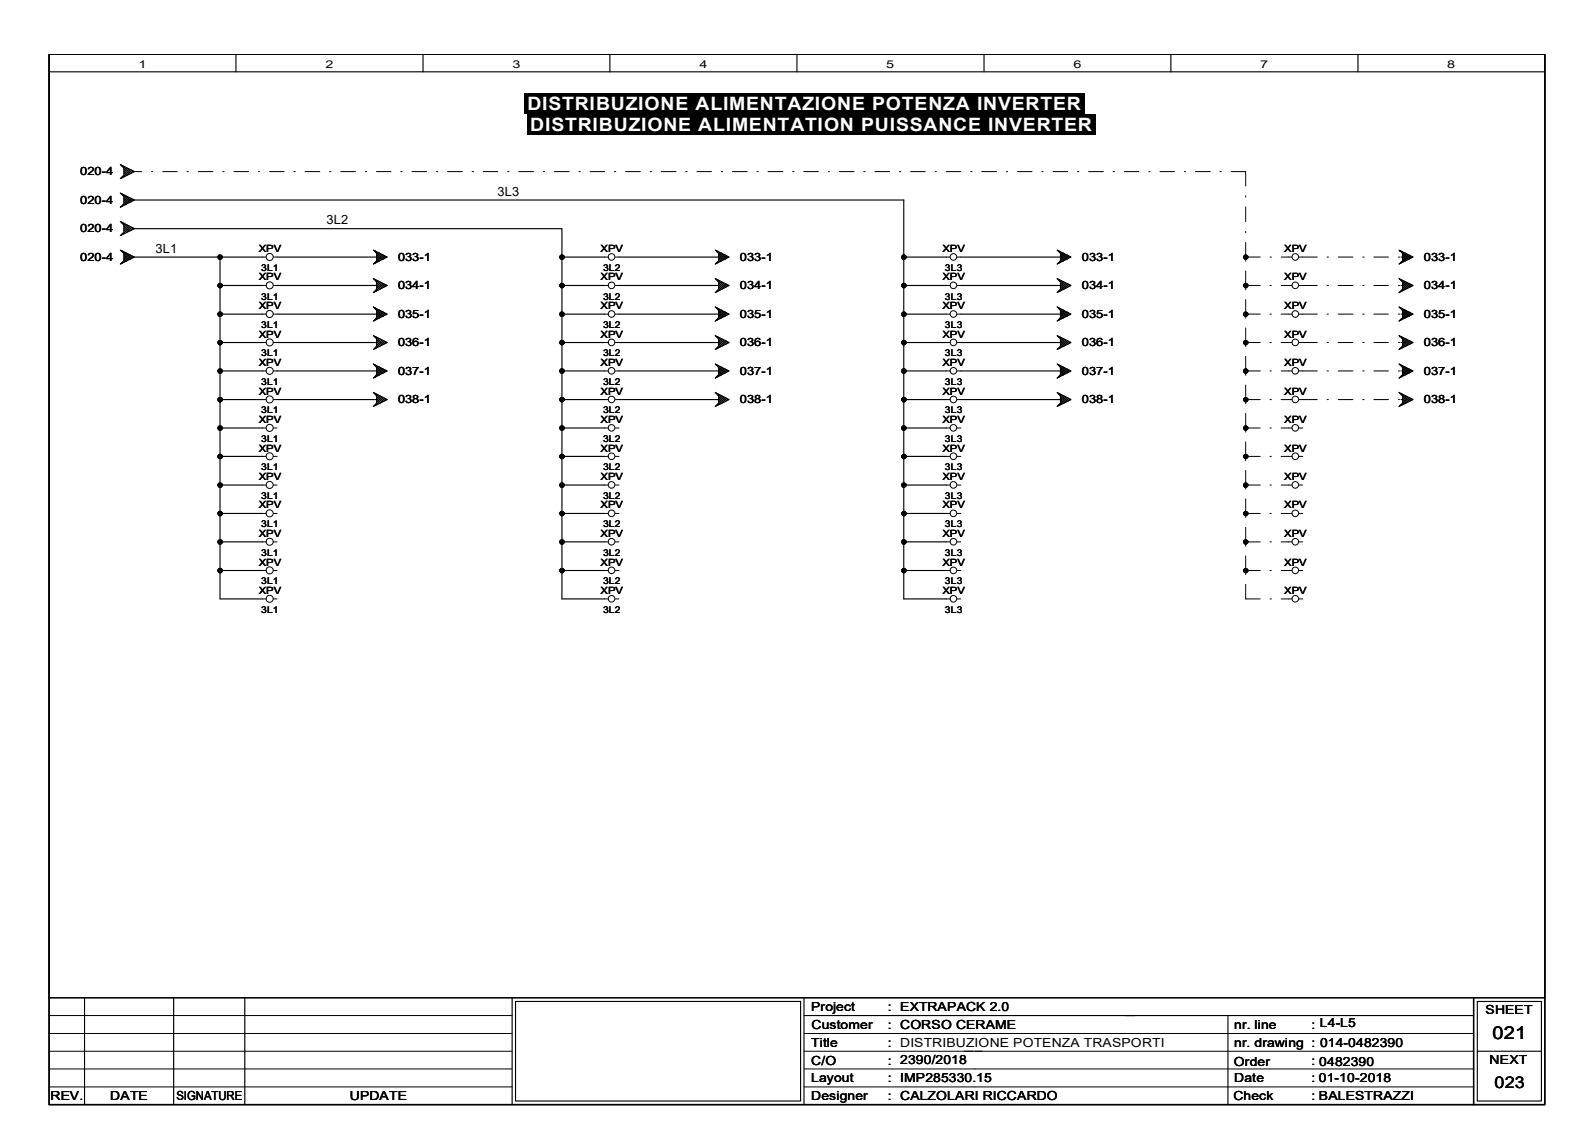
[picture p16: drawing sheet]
<svg xmlns="http://www.w3.org/2000/svg" width="297mm" height="210mm" viewBox="0 0 297 210" stroke-linecap="round" stroke-linejoin="round" font-family="sans-serif">
<defs><g id="words">
<g font-size="3.4" fill="#fff">
<text x="98.2" y="20.4">DISTRIBUZIONE ALIMENTAZIONE POTENZA INVERTER</text>
<text x="98.8" y="24.4">DISTRIBUZIONE ALIMENTATION PUISSANCE INVERTER</text>
</g>
<text font-size="3.3" x="278" y="193.5">021</text>
<text font-size="3" x="278.3" y="202.6">023</text>
<g font-size="2.4">
<text x="60.8" y="41.8">3L2</text>
<text x="92.6" y="36.5">3L3</text>
<text x="29" y="47.1">3L1</text>
</g>
<g font-size="2.3">
<text x="151.1" y="188.3">Project</text>
<text x="151.1" y="191.7">Customer</text>
<text x="165.4" y="188.3">: EXTRAPACK 2.0</text>
<text x="165.4" y="191.6">: CORSO CERAME</text>
<text x="229.9" y="191.6">nr. line</text>
<text x="244.3" y="191.6">: L4-L5</text>
<text x="276.6" y="188.9">SHEET</text>
<text x="151.1" y="194.9">Title</text>
<text x="165.4" y="194.9">: DISTRIBUZIONE POTENZA TRASPORTI</text>
<text x="229.8" y="195">nr. drawing : 014-0482390</text>
<text x="151.1" y="198.3">C/O</text>
<text x="151.1" y="201.6">Layout</text>
<text x="165.4" y="198.3">: 2390/2018</text>
<text x="165.4" y="201.6">: IMP285330.15</text>
<text x="229.8" y="198.5">Order</text>
<text x="229.9" y="201.5">Date</text>
<text x="244.3" y="198.3">: 0482390</text>
<text x="244.3" y="201.6">: 01-10-2018</text>
<text x="277.4" y="198.2">NEXT</text>
<text x="9.4" y="204.9">REV.</text>
<text x="20.5" y="204.9">DATE</text>
<text x="32.8" y="204.9">SIGNATURE</text>
<text x="65.1" y="204.9">UPDATE</text>
<text x="151.1" y="204.9">Designer</text>
<text x="165.4" y="204.9">: CALZOLARI RICCARDO</text>
<text x="229.7" y="204.9">Check</text>
<text x="244.3" y="204.9">: BALESTRAZZI</text>
<text x="245.6" y="204.9">BALESTRAZZI</text>
</g>
<g font-size="2.1">
<text x="14.9" y="32.6">020-4</text>
<text x="14.9" y="37.9">020-4</text>
<text x="14.9" y="43.2">020-4</text>
<text x="14.9" y="48.6">020-4</text>
<text x="74.1" y="53.8">034-1</text>
<text x="74.1" y="48.6">033-1</text>
<text x="137.8" y="48.6">033-1</text>
<text x="137.8" y="53.8">034-1</text>
<text x="201.5" y="53.8">034-1</text>
<text x="201.5" y="48.6">033-1</text>
<text x="265.2" y="48.6">033-1</text>
<text x="265.2" y="53.8">034-1</text>
<text x="74.1" y="59.1">035-1</text>
<text x="137.8" y="59.1">035-1</text>
<text x="201.5" y="59.1">035-1</text>
<text x="265.2" y="59.1">035-1</text>
<text x="74.1" y="64.5">036-1</text>
<text x="137.8" y="64.5">036-1</text>
<text x="201.5" y="64.5">036-1</text>
<text x="265.2" y="64.5">036-1</text>
<text x="74.1" y="69.8">037-1</text>
<text x="137.8" y="69.8">037-1</text>
<text x="201.5" y="69.8">037-1</text>
<text x="265.2" y="69.8">037-1</text>
<text x="74.1" y="75.1">038-1</text>
<text x="137.8" y="75.1">038-1</text>
<text x="201.5" y="75.1">038-1</text>
<text x="265.2" y="75.1">038-1</text>
</g>
<g font-size="2">
<text x="25.8" y="12.7">1</text>
<text x="60.6" y="12.7">2</text>
<text x="95.4" y="12.7">3</text>
<text x="130.3" y="12.7">4</text>
<text x="165.1" y="12.7">5</text>
<text x="199.9" y="12.7">6</text>
<text x="234.7" y="12.7">7</text>
<text x="269.5" y="12.7">8</text>
</g>
<g font-size="1.9">
<text x="48.2" y="46.9">XPV</text>
<text x="111.8" y="46.9">XPV</text>
<text x="175.5" y="46.9">XPV</text>
<text x="239.2" y="46.9">XPV</text>
<text x="48.2" y="52.2">XPV</text>
<text x="111.8" y="52.2">XPV</text>
<text x="175.5" y="52.2">XPV</text>
<text x="239.2" y="52.2">XPV</text>
<text x="48.2" y="57.6">XPV</text>
<text x="111.8" y="57.6">XPV</text>
<text x="175.5" y="57.6">XPV</text>
<text x="239.2" y="57.6">XPV</text>
<text x="48.2" y="62.9">XPV</text>
<text x="111.8" y="62.9">XPV</text>
<text x="175.5" y="62.9">XPV</text>
<text x="239.2" y="62.9">XPV</text>
<text x="48.2" y="68.2">XPV</text>
<text x="111.8" y="68.2">XPV</text>
<text x="175.5" y="68.2">XPV</text>
<text x="239.2" y="68.2">XPV</text>
<text x="48.2" y="73.5">XPV</text>
<text x="111.8" y="73.5">XPV</text>
<text x="175.5" y="73.5">XPV</text>
<text x="239.2" y="73.5">XPV</text>
<text x="48.2" y="78.8">XPV</text>
<text x="111.8" y="78.8">XPV</text>
<text x="175.5" y="78.8">XPV</text>
<text x="239.2" y="78.8">XPV</text>
<text x="48.2" y="84.1">XPV</text>
<text x="48.2" y="89.4">XPV</text>
<text x="111.8" y="84.1">XPV</text>
<text x="111.8" y="89.4">XPV</text>
<text x="175.5" y="84.1">XPV</text>
<text x="175.5" y="89.4">XPV</text>
<text x="239.2" y="84.1">XPV</text>
<text x="239.2" y="89.4">XPV</text>
<text x="48.2" y="94.7">XPV</text>
<text x="111.8" y="94.7">XPV</text>
<text x="175.5" y="94.7">XPV</text>
<text x="239.2" y="94.7">XPV</text>
<text x="48.2" y="100">XPV</text>
<text x="111.8" y="100">XPV</text>
<text x="175.5" y="100">XPV</text>
<text x="239.2" y="100">XPV</text>
<text x="48.2" y="105.3">XPV</text>
<text x="111.8" y="105.3">XPV</text>
<text x="175.5" y="105.3">XPV</text>
<text x="239.2" y="105.3">XPV</text>
<text x="48.2" y="110.6">XPV</text>
<text x="111.8" y="110.6">XPV</text>
<text x="175.5" y="110.6">XPV</text>
<text x="239.2" y="110.6">XPV</text>
</g>
<g font-size="1.7">
<text x="48.6" y="50.5">3L1</text>
<text x="112.3" y="50.5">3L2</text>
<text x="176" y="50.5">3L3</text>
<text x="48.6" y="55.8">3L1</text>
<text x="112.3" y="55.8">3L2</text>
<text x="176" y="55.8">3L3</text>
<text x="48.6" y="61.1">3L1</text>
<text x="112.3" y="61.1">3L2</text>
<text x="176" y="61.1">3L3</text>
<text x="48.6" y="66.4">3L1</text>
<text x="48.6" y="71.7">3L1</text>
<text x="112.3" y="66.4">3L2</text>
<text x="112.3" y="71.7">3L2</text>
<text x="176" y="66.4">3L3</text>
<text x="176" y="71.7">3L3</text>
<text x="48.6" y="77">3L1</text>
<text x="112.3" y="77">3L2</text>
<text x="176" y="77">3L3</text>
<text x="48.6" y="82.3">3L1</text>
<text x="112.3" y="82.3">3L2</text>
<text x="176" y="82.3">3L3</text>
<text x="48.6" y="87.6">3L1</text>
<text x="112.3" y="87.6">3L2</text>
<text x="176" y="87.6">3L3</text>
<text x="48.6" y="92.9">3L1</text>
<text x="112.3" y="92.9">3L2</text>
<text x="176" y="92.9">3L3</text>
<text x="48.6" y="98.2">3L1</text>
<text x="112.3" y="98.2">3L2</text>
<text x="176" y="98.2">3L3</text>
<text x="48.6" y="103.5">3L1</text>
<text x="112.3" y="103.5">3L2</text>
<text x="176" y="103.5">3L3</text>
<text x="48.6" y="108.8">3L1</text>
<text x="112.3" y="108.8">3L2</text>
<text x="176" y="108.8">3L3</text>
<text x="48.6" y="114.1">3L1</text>
<text x="112.3" y="114.1">3L2</text>
<text x="176" y="114.1">3L3</text>
</g>
</g></defs>
<path d="M9.1 10.1h278.6v195.6h-278.6zM274.4 185.8v19.9" fill="none" stroke="#000" stroke-width=".3"/>
<g fill="none" stroke="#000" stroke-width=".21">
<path d="M9.1 10.1h278.6v195.6h-278.6zM9.1 10.1h278.6v175.7h-278.6zM9.1 13.4h278.6M43.9 10.1v3.3M78.8 10.1v3.3M113.6 10.1v3.3M148.4 10.1v3.3M183.3 10.1v3.3M218.1 10.1v3.3M252.9 10.1v3.3M25.1 37.3h143.2v74.2h8M25.1 42.6h79.5v68.9h8"/>
<path d="M25.1 47.9h23.8M41 47.9v63.6h7.9M41 58.5h7.9M41 53.2h7.9M51.6 58.5h18.5M51.6 53.2h18.5M51.6 47.9h18.5M104.6 58.5h8M104.6 53.2h8M104.6 47.9h8M115.3 58.5h18.5M115.3 53.2h18.5"/>
<path d="M115.3 47.9h18.5M168.3 58.5h8M168.3 53.2h8M168.3 47.9h8M178.9 58.5h18.6M178.9 53.2h18.6M178.9 47.9h18.6M41 79.7h7.9M41 74.4h7.9M41 69.1h7.9M41 63.8h7.9M51.6 74.4h18.5"/>
<path d="M51.6 69.1h18.5M51.6 63.8h18.5M104.6 79.7h8M104.6 74.4h8M104.6 69.1h8M104.6 63.8h8M115.3 74.4h18.5M115.3 69.1h18.5M115.3 63.8h18.5M168.3 79.7h8M168.3 74.4h8M168.3 69.1h8"/>
<path d="M168.3 63.8h8M178.9 74.4h18.6M178.9 69.1h18.6M178.9 63.8h18.6M41 95.6h7.9M41 90.3h7.9M41 85h7.9M104.6 95.6h8M104.6 90.3h8M104.6 85h8M168.3 95.6h8M168.3 90.3h8"/>
<path d="M168.3 85h8M41 106.3h7.9M41 100.9h7.9M104.6 106.3h8M104.6 100.9h8M168.3 106.3h8M168.3 100.9h8M9.1 185.8h278.6M15.7 185.8v19.9M32.3 185.8v19.9M45.6 185.8v19.9M95.4 185.8v19.9"/>
<path d="M96 186.5h53.1v18.6h-53.1zM149.7 185.8v19.9M149.7 189.1h124.7M228.7 189.1v16.6M275.1 186.5h12v18.6h-12zM275.1 195.8h12"/>
<circle cx="41" cy="53.2" r=".4"/>
<circle cx="41" cy="47.9" r=".4"/>
<circle cx="41" cy="58.5" r=".4"/>
<circle cx="104.7" cy="47.9" r=".4"/>
<circle cx="104.7" cy="53.2" r=".4"/>
<circle cx="104.7" cy="58.5" r=".4"/>
<circle cx="168.3" cy="58.5" r=".4"/>
<circle cx="168.3" cy="47.9" r=".4"/>
<circle cx="168.3" cy="53.2" r=".4"/>
<circle cx="41" cy="63.8" r=".4"/>
<circle cx="41" cy="69.1" r=".4"/>
<circle cx="41" cy="79.7" r=".4"/>
<circle cx="41" cy="74.4" r=".4"/>
<circle cx="104.7" cy="69.1" r=".4"/>
<circle cx="104.7" cy="63.8" r=".4"/>
<circle cx="104.7" cy="74.4" r=".4"/>
<circle cx="104.7" cy="79.7" r=".4"/>
<circle cx="168.3" cy="63.8" r=".4"/>
<circle cx="168.3" cy="69.1" r=".4"/>
<circle cx="168.3" cy="79.7" r=".4"/>
<circle cx="168.3" cy="74.4" r=".4"/>
<circle cx="41" cy="90.4" r=".4"/>
<circle cx="41" cy="85" r=".4"/>
<circle cx="41" cy="95.6" r=".4"/>
<circle cx="104.7" cy="90.4" r=".4"/>
<circle cx="104.7" cy="95.6" r=".4"/>
<circle cx="104.7" cy="85" r=".4"/>
<circle cx="168.3" cy="85" r=".4"/>
<circle cx="168.3" cy="95.6" r=".4"/>
<circle cx="168.3" cy="90.4" r=".4"/>
<circle cx="41" cy="106.3" r=".4"/>
<circle cx="41" cy="100.9" r=".4"/>
<circle cx="104.7" cy="106.3" r=".4"/>
<circle cx="104.7" cy="100.9" r=".4"/>
<circle cx="168.3" cy="106.3" r=".4"/>
<circle cx="168.3" cy="100.9" r=".4"/>
</g>
<g fill="none" stroke="#000" stroke-width=".19">
<path d="M22.4 30.6l2.7 1.4-2.7 1.3 .7-.7v-1.3zM22.4 35.9l2.7 1.4-2.7 1.3 .7-.7v-1.3zM22.5 33.2h.1M22.5 38.5h.1M22.6 30.7h-.1M22.6 36l-.1 .1M22.7 30.9l.1-.1 1.5 1.5 .5-.5M22.7 36.2h.1l1.5 1.4 .5-.5M22.9 32.8l.2 .2M22.9 38.1l.2 .2M23.1 31.7l.4-.5 1.1 1M23.1 30.9l-.2 .2"/>
<path d="M23.1 31.5l.9 1M23.1 31.8l.7 .8M23.1 32.6l.2 .3M23.1 37l.4-.5 1.1 1M23.1 36.3l-.2 .1M23.1 36.8l.9 1M23.1 37.2l.7 .7M23.1 37.9l.2 .2M23.3 31.1l-.2 .2M23.3 36.4l-.2 .2M23.8 31.3l-.7 .8M23.8 36.7l-.7 .7"/>
<path d="M24 31.5l-.9 1M24 36.8l-.9 1M24.6 31.7l-1.1 1-.4-.5M24.6 37l-1.1 1-.4-.5M24.8 32.1l-.5-.5-1.5 1.5-.1-.1M24.8 37.4l-.5-.5-1.5 1.5-.1-.1M25.1 32h1.3M28.2 32h.2M30.3 32h2.7M34.8 32h.3M36.9 32h2.8M41.5 32h.2"/>
<path d="M43.6 32h2.7M48.1 32h.2M50.2 32h2.7M54.7 32h.3M56.8 32h2.8M61.4 32h.2M63.5 32h2.7M68 32h.3M70.1 32h2.7M74.6 32h.3M76.7 32h2.8M81.3 32h.2"/>
<path d="M83.4 32h2.7M87.9 32h.3M90 32h2.7M94.5 32h.3M96.6 32h2.8M101.2 32h.2M103.2 32h2.8M107.8 32h.3M109.9 32h2.7M114.4 32h.3M116.5 32h2.7M121.1 32h.2"/>
<path d="M123.1 32h2.8M127.7 32h.3M129.8 32h2.7M134.3 32h.3M136.4 32h2.7M141 32h.2M143 32h2.8M147.6 32h.3M149.7 32h2.7M154.3 32h.2M156.3 32h2.7M160.9 32h.2"/>
<path d="M162.9 32h2.8M167.5 32h.3M169.6 32h2.7M174.2 32h.2M176.2 32h2.7M180.8 32h.2M182.8 32h2.8M187.4 32h.3M189.5 32h2.7M194.1 32h.2M196.1 32h2.7M200.7 32h.2"/>
<path d="M202.7 32h2.8M207.3 32h.3M209.4 32h2.7M213.9 32h.3M216 32h2.7M220.6 32h.2M222.6 32h2.8M227.2 32h.3M229.3 32h2.7v2.6M232 36.4v.3M232 38.5v2.8M22.4 41.2l2.7 1.4-2.7 1.3 .7-.7v-1.3z"/>
<path d="M22.4 46.6l2.7 1.3-2.7 1.3 .7-.6v-1.4zM22.5 43.8h.1M22.5 46.7h.1M22.5 49.1h.1M22.6 41.3l-.1 .1M22.7 41.6l.1-.2 1.5 1.6 .5-.5M22.7 46.9l.1-.2 1.5 1.6 .5-.5M22.9 43.4l.2 .2M22.9 48.7l.2 .2M23.1 42.3l.4-.5 1.1 1M23.1 41.6l-.2 .1M23.1 42.1l.9 1"/>
<path d="M23.1 42.5l.7 .7M23.1 43.2l.2 .2M23.1 47.6l.4-.5 1.1 1M23.1 46.9l-.2 .1M23.1 47.4l.9 1M23.1 47.8l.7 .7M23.1 48.5l.2 .3M23.3 41.7l-.2 .3M23.3 47l-.2 .2M23.8 42l-.7 .7M23.8 47.2l-.7 .8M24 42.1l-.9 1"/>
<path d="M24 47.4l-.9 1M24.6 42.3l-1.1 1-.4-.5M24.6 47.6l-1.1 1-.4-.5M24.8 42.7l-.5-.5-1.5 1.5-.1-.1M24.8 48l-.5-.5-1.5 1.5-.1-.1M48.9 58.5h.7M48.9 53.2h.7M48.9 47.9h.7M50.9 58.5h.7M50.9 53.2h.7M50.9 47.9h.7M69.5 57.1l2.6 1.4-2.6 1.3 .6-.7v-1.3z"/>
<path d="M69.5 51.9l2.6 1.3-2.6 1.3 .6-.7v-1.3zM69.5 46.6l2.6 1.3-2.6 1.3 .6-.6v-1.4zM69.6 46.7h.1M69.6 59.7h.1M69.6 54.4h.1M69.6 49.1h.1M69.6 57.2v.1M69.6 51.9v.1M69.8 57.5l.1-.1 1.5 1.5 .5-.5M69.8 52.2l.1-.1 1.5 1.5 .5-.6M69.8 46.9l.1-.2 1.5 1.6 .5-.5M70 59.4l.1 .1"/>
<path d="M70 54l.1 .2M70 48.7l.1 .2M70.1 58.3l.6-.6 .9 1.1M70.1 57.5l-.1 .2M70.1 58l1.1 1M70.1 58.4l.8 .7M70.1 59.1l.3 .3M70.1 52.9l.6-.4 .9 .9M70.1 52.2l-.1 .2M70.1 52.7l1.1 1M70.1 53.1l.8 .7M70.1 53.8l.3 .3"/>
<path d="M70.1 47.6l.6-.5 .9 1M70.1 46.9l-.1 .1M70.1 47.4l1.1 1M70.1 47.8l.8 .7M70.1 48.5l.3 .3M70.4 57.6l-.3 .3M70.4 52.3l-.3 .2M70.4 47l-.3 .2M70.9 57.9l-.8 .7M70.9 52.6l-.8 .7M70.9 47.2l-.8 .8M71.2 58l-1.1 1"/>
<path d="M71.2 52.7l-1.1 1M71.2 47.4l-1.1 1M71.6 58.3l-.9 .9-.6-.4M71.6 52.9l-.9 1-.6-.4M71.6 47.6l-.9 1-.6-.5M71.9 58.6l-.5-.5-1.5 1.5-.1-.1M71.9 53.3l-.5-.5-1.5 1.5-.1-.1M71.9 48l-.5-.5-1.5 1.5-.1-.1M112.6 58.5h.7M112.6 53.2h.7M112.6 47.9h.7M114.6 58.5h.7"/>
<path d="M114.6 53.2h.7M114.6 47.9h.7M133.2 46.6l2.6 1.3-2.6 1.3 .6-.6v-1.4zM133.2 51.9l2.6 1.3-2.6 1.3 .6-.7v-1.3zM133.2 57.1l2.6 1.4-2.6 1.3 .6-.7v-1.3zM133.3 46.7h.1M133.3 49.1h.1M133.3 54.4h.1M133.3 59.7h.1M133.3 51.9v.1M133.3 57.2v.1M133.5 46.9l.1-.2 1.5 1.6 .4-.5"/>
<path d="M133.5 52.2l.1-.1 1.5 1.5 .4-.6M133.5 57.5l.1-.1 1.5 1.5 .4-.5M133.6 48.7l.2 .2M133.6 54l.2 .2M133.6 59.4l.2 .1M133.8 47.6l.5-.5 1 1M133.8 46.9l-.2 .1M133.8 47.4l1 1M133.8 47.8l.8 .7M133.8 48.5l.3 .3M133.8 52.9l.5-.4 1 .9M133.8 52.2l-.2 .2"/>
<path d="M133.8 52.7l1 1M133.8 53.1l.8 .7M133.8 53.8l.3 .3M133.8 58.3l.5-.6 1 1.1M133.8 57.5l-.2 .2M133.8 58l1 1M133.8 58.4l.8 .7M133.8 59.1l.3 .3M134.1 47l-.3 .2M134.1 52.3l-.3 .2M134.1 57.6l-.3 .3M134.6 47.2l-.8 .8"/>
<path d="M134.6 52.6l-.8 .7M134.6 57.9l-.8 .7M134.8 47.4l-1 1M134.8 52.7l-1 1M134.8 58l-1 1M135.3 47.6l-1 1-.5-.5M135.3 52.9l-1 1-.5-.4M135.3 58.3l-1 .9-.5-.4M135.5 48l-.4-.5-1.5 1.5-.1-.1M135.5 53.3l-.4-.5-1.5 1.5-.1-.1M135.5 58.6l-.4-.5-1.5 1.5-.1-.1M176.3 58.5h.6"/>
<path d="M176.3 53.2h.6M176.3 47.9h.6M178.3 58.5h.6M178.3 53.2h.6M178.3 47.9h.6M196.8 57.1l2.7 1.4-2.7 1.3 .7-.7v-1.3zM196.8 51.9l2.7 1.3-2.7 1.3 .7-.7v-1.3zM196.8 46.6l2.7 1.3-2.7 1.3 .7-.6v-1.4zM196.9 46.7h.1M196.9 59.7h.1M196.9 54.4h.1M196.9 49.1h.1"/>
<path d="M197 57.2l-.1 .1M197 51.9l-.1 .1M197.1 57.5l.1-.1 1.6 1.5 .5-.5M197.1 52.2l.1-.1 1.6 1.5 .5-.6M197.1 46.9l.1-.2 1.6 1.6 .5-.5M197.3 59.4l.2 .1M197.3 54l.2 .2M197.3 48.7l.2 .2M197.5 58.3l.5-.6 1 1.1M197.5 57.5l-.2 .2M197.5 58l1 1M197.5 58.4l.7 .7"/>
<path d="M197.5 59.1l.2 .3M197.5 52.9l.5-.4 1 .9M197.5 52.2l-.2 .2M197.5 52.7l1 1M197.5 53.1l.7 .7M197.5 53.8l.2 .3M197.5 47.6l.5-.5 1 1M197.5 46.9l-.2 .1M197.5 47.4l1 1M197.5 47.8l.7 .7M197.5 48.5l.2 .3M197.7 57.6l-.2 .3"/>
<path d="M197.7 52.3l-.2 .2M197.7 47l-.2 .2M198.2 57.9l-.7 .7M198.2 52.6l-.7 .7M198.2 47.2l-.7 .8M198.5 58l-1 1M198.5 52.7l-1 1M198.5 47.4l-1 1M199 58.3l-1 .9-.5-.4M199 52.9l-1 1-.5-.4M199 47.6l-1 1-.5-.5M199.3 58.6l-.5-.5-1.6 1.5-.1-.1"/>
<path d="M199.3 53.3l-.5-.5-1.6 1.5-.1-.1M199.3 48l-.5-.5-1.6 1.5-.1-.1M232 58.5h2.7M232 53.2h2.7M232 47.9h2.7M232 43.1v.2M232 45.2v3M232 48.4v.2M232 50.5v3M232 53.7v.3M232 55.8v3M232 59v.3"/>
<path d="M236.5 58.5h.3M236.5 53.2h.3M236.5 47.9h.3M238.6 58.5h2M238.6 53.2h2M238.6 47.9h2M241.9 58.5h3.4M241.9 53.2h3.4M241.9 47.9h3.4M247.1 58.5h.3M247.1 53.2h.3M247.1 47.9h.3"/>
<path d="M249.2 58.5h2.8M249.2 53.2h2.8M249.2 47.9h2.8M253.8 58.5h.2M253.8 53.2h.2M253.8 47.9h.2M255.9 58.5h2.7M255.9 53.2h2.7M255.9 47.9h2.7M260.4 58.5h.2M260.4 53.2h.2M260.4 47.9h.2"/>
<path d="M260.5 46.6l2.7 1.3-2.7 1.3 .7-.6v-1.4zM260.5 51.9l2.7 1.3-2.7 1.3 .7-.7v-1.3zM260.5 57.1l2.7 1.4-2.7 1.3 .7-.7v-1.3zM260.6 46.7h.1M260.6 49.1h.1M260.6 51.9v.1M260.6 54.4h.1M260.6 57.2v.1M260.6 59.7h.1M260.8 46.9l.1-.2 1.5 1.6 .5-.5M260.8 52.2l.1-.1 1.5 1.5 .5-.6M260.8 57.5l.1-.1 1.5 1.5 .5-.5"/>
<path d="M260.9 58.5h.3M260.9 53.2h.3M260.9 47.9h.3M261 48.7l.2 .2M261 54l.2 .2M261 59.4l.2 .1M261.2 46.9l-.2 .1M261.2 52.2l-.2 .2M261.2 57.5l-.2 .2M261.2 47.6l.5-.5 1 1M261.2 47.4l1 1M261.2 47.8l.7 .7"/>
<path d="M261.2 48.5l.2 .3M261.2 52.9l.5-.4 1 .9M261.2 52.7l1 1M261.2 53.1l.7 .7M261.2 53.8l.2 .3M261.2 58.3l.5-.6 1 1.1M261.2 58l1 1M261.2 58.4l.7 .7M261.2 59.1l.2 .3M261.4 47l-.2 .2M261.4 52.3l-.2 .2M261.4 57.6l-.2 .3"/>
<path d="M261.9 47.2l-.7 .8M261.9 52.6l-.7 .7M261.9 57.9l-.7 .7M262.2 47.4l-1 1M262.2 52.7l-1 1M262.2 58l-1 1M262.7 47.6l-1 1-.5-.5M262.7 52.9l-1 1-.5-.4M262.7 58.3l-1 .9-.5-.4M262.9 48l-.5-.5-1.5 1.5-.1-.1M262.9 53.3l-.5-.5-1.5 1.5-.1-.1M262.9 58.6l-.5-.5-1.5 1.5-.1-.1"/>
<path d="M48.9 79.7h.7M48.9 74.4h.7M48.9 69.1h.7M48.9 63.8h.7M50.9 79.7h.7M50.9 74.4h.7M50.9 69.1h.7M50.9 63.8h.7M69.5 67.8l2.6 1.3-2.6 1.3 .6-.6v-1.3zM69.5 62.5l2.6 1.3-2.6 1.3 .6-.6v-1.4zM69.5 73.1l2.6 1.3-2.6 1.3 .6-.6v-1.4zM69.6 70.3v.1"/>
<path d="M69.6 62.6h.1M69.6 65v.1M69.6 75.6h.1M69.6 67.9h.1M69.6 73.2h.1M69.8 68.1l.1-.1 1.5 1.5 .5-.5M69.8 62.8l.1-.1 1.5 1.5 .5-.5M69.8 73.4l.1-.1 1.5 1.5 .5-.5M70 69.9l.1 .2M70 64.6l.1 .2M70 75.3l.1 .1M70.1 68.8l.6-.4 .9 .9"/>
<path d="M70.1 68.1l-.1 .2M70.1 68.6l1.1 1M70.1 69l.8 .7M70.1 69.7l.3 .3M70.1 63.5l.6-.5 .9 1.1M70.1 62.8l-.1 .1M70.1 63.3l1.1 1M70.1 63.7l.8 .7M70.1 64.4l.3 .3M70.1 74.2l.6-.5 .9 1M70.1 73.4l-.1 .2M70.1 73.9l1.1 1"/>
<path d="M70.1 74.3l.8 .8M70.1 75.1l.3 .2M70.4 68.2l-.3 .3M70.4 62.9l-.3 .3M70.4 73.5l-.3 .3M70.9 68.5l-.8 .7M70.9 63.2l-.8 .7M70.9 73.8l-.8 .7M71.2 68.6l-1.1 1M71.2 63.3l-1.1 1M71.2 73.9l-1.1 1M71.6 68.9l-.9 .9-.6-.4"/>
<path d="M71.6 63.5l-.9 1.1-.6-.5M71.6 74.2l-.9 1-.6-.5M71.9 69.2l-.5-.5-1.5 1.5-.1-.1M71.9 63.9l-.5-.5-1.5 1.5-.1-.1M71.9 74.5l-.5-.5-1.5 1.5-.1-.1M112.6 79.7h.7M112.6 74.4h.7M112.6 69.1h.7M112.6 63.8h.7M114.6 79.7h.7M114.6 74.4h.7M114.6 69.1h.7"/>
<path d="M114.6 63.8h.7M133.2 62.5l2.6 1.3-2.6 1.3 .6-.6v-1.4zM133.2 67.8l2.6 1.3-2.6 1.3 .6-.6v-1.3zM133.2 73.1l2.6 1.3-2.6 1.3 .6-.6v-1.4zM133.3 62.6h.1M133.3 65v.1M133.3 70.3v.1M133.3 75.6h.1M133.3 67.9h.1M133.3 73.2h.1M133.5 62.8l.1-.1 1.5 1.5 .4-.5M133.5 68.1l.1-.1 1.5 1.5 .4-.5"/>
<path d="M133.5 73.4l.1-.1 1.5 1.5 .4-.5M133.6 64.6l.2 .2M133.6 69.9l.2 .2M133.6 75.3l.2 .1M133.8 63.5l.5-.5 1 1.1M133.8 62.8l-.2 .1M133.8 63.3l1 1M133.8 63.7l.8 .7M133.8 64.4l.3 .3M133.8 68.8l.5-.4 1 .9M133.8 68.1l-.2 .2M133.8 68.6l1 1"/>
<path d="M133.8 69l.8 .7M133.8 69.7l.3 .3M133.8 74.2l.5-.5 1 1M133.8 73.4l-.2 .2M133.8 73.9l1 1M133.8 74.3l.8 .8M133.8 75.1l.3 .2M134.1 62.9l-.3 .3M134.1 68.2l-.3 .3M134.1 73.5l-.3 .3M134.6 63.2l-.8 .7M134.6 68.5l-.8 .7"/>
<path d="M134.6 73.8l-.8 .7M134.8 63.3l-1 1M134.8 68.6l-1 1M134.8 73.9l-1 1M135.3 63.5l-1 1.1-.5-.5M135.3 68.9l-1 .9-.5-.4M135.3 74.2l-1 1-.5-.5M135.5 63.9l-.4-.5-1.5 1.5-.1-.1M135.5 69.2l-.4-.5-1.5 1.5-.1-.1M135.5 74.5l-.4-.5-1.5 1.5-.1-.1M176.3 79.7h.6M176.3 74.4h.6"/>
<path d="M176.3 69.1h.6M176.3 63.8h.6M178.3 79.7h.6M178.3 74.4h.6M178.3 69.1h.6M178.3 63.8h.6M196.8 67.8l2.7 1.3-2.7 1.3 .7-.6v-1.3zM196.8 62.5l2.7 1.3-2.7 1.3 .7-.6v-1.4zM196.8 73.1l2.7 1.3-2.7 1.3 .7-.6v-1.4zM196.9 62.6h.1M196.9 70.3l.1 .1M196.9 65l.1 .1"/>
<path d="M196.9 75.6h.1M197 67.9h-.1M197 73.2h-.1M197.1 68.1l.1-.1 1.6 1.5 .5-.5M197.1 62.8l.1-.1 1.6 1.5 .5-.5M197.1 73.4l.1-.1 1.6 1.5 .5-.5M197.3 69.9l.2 .2M197.3 64.6l.2 .2M197.3 75.3l.2 .1M197.5 68.8l.5-.4 1 .9M197.5 68.1l-.2 .2M197.5 68.6l1 1"/>
<path d="M197.5 69l.7 .7M197.5 69.7l.2 .3M197.5 63.5l.5-.5 1 1.1M197.5 62.8l-.2 .1M197.5 63.3l1 1M197.5 63.7l.7 .7M197.5 64.4l.2 .3M197.5 74.2l.5-.5 1 1M197.5 73.4l-.2 .2M197.5 73.9l1 1M197.5 74.3l.7 .8M197.5 75.1l.2 .2"/>
<path d="M197.7 68.2l-.2 .3M197.7 62.9l-.2 .3M197.7 73.5l-.2 .3M198.2 68.5l-.7 .7M198.2 63.2l-.7 .7M198.2 73.8l-.7 .7M198.5 68.6l-1 1M198.5 63.3l-1 1M198.5 73.9l-1 1M199 68.9l-1 .9-.5-.4M199 63.5l-1 1.1-.5-.5M199 74.2l-1 1-.5-.5"/>
<path d="M199.3 69.2l-.5-.5-1.6 1.5-.1-.1M199.3 63.9l-.5-.5-1.6 1.5-.1-.1M199.3 74.5l-.5-.5-1.6 1.5-.1-.1M232 79.7h2.7M232 74.4h2.7M232 69.1h2.7M232 63.8h2.7M232 61.1v3M232 64.3v.3M232 66.4v3M232 69.6v.3M232 71.7v3"/>
<path d="M232 74.9v.3M232 77v3M236.5 79.7h.3M236.5 74.4h.3M236.5 69.1h.3M236.5 63.8h.3M238.6 79.7h2M238.6 74.4h2M238.6 69.1h2M238.6 63.8h2M241.9 79.7h.7M241.9 74.4h3.4"/>
<path d="M241.9 69.1h3.4M241.9 63.8h3.4M247.1 74.4h.3M247.1 69.1h.3M247.1 63.8h.3M249.2 74.4h2.8M249.2 69.1h2.8M249.2 63.8h2.8M253.8 74.4h.2M253.8 69.1h.2M253.8 63.8h.2M255.9 74.4h2.7"/>
<path d="M255.9 69.1h2.7M255.9 63.8h2.7M260.4 74.4h.2M260.4 69.1h.2M260.4 63.8h.2M260.5 62.5l2.7 1.3-2.7 1.3 .7-.6v-1.4zM260.5 67.8l2.7 1.3-2.7 1.3 .7-.6v-1.3zM260.5 73.1l2.7 1.3-2.7 1.3 .7-.6v-1.4zM260.6 62.6h.1M260.6 65v.1M260.6 67.9h.1M260.6 70.3v.1"/>
<path d="M260.6 73.2h.1M260.6 75.6h.1M260.8 62.8l.1-.1 1.5 1.5 .5-.5M260.8 68.1l.1-.1 1.5 1.5 .5-.5M260.8 73.4l.1-.1 1.5 1.5 .5-.5M260.9 74.4h.3M260.9 69.1h.3M260.9 63.8h.3M261 64.6l.2 .2M261 69.9l.2 .2M261 75.3l.2 .1M261.2 62.8l-.2 .1"/>
<path d="M261.2 68.1l-.2 .2M261.2 73.4l-.2 .2M261.2 63.5l.5-.5 1 1.1M261.2 63.3l1 1M261.2 63.7l.7 .7M261.2 64.4l.2 .3M261.2 68.8l.5-.4 1 .9M261.2 68.6l1 1M261.2 69l.7 .7M261.2 69.7l.2 .3M261.2 74.2l.5-.5 1 1M261.2 73.9l1 1"/>
<path d="M261.2 74.3l.7 .8M261.2 75.1l.2 .2M261.4 62.9l-.2 .3M261.4 68.2l-.2 .3M261.4 73.5l-.2 .3M261.9 63.2l-.7 .7M261.9 68.5l-.7 .7M261.9 73.8l-.7 .7M262.2 63.3l-1 1M262.2 68.6l-1 1M262.2 73.9l-1 1M262.7 63.5l-1 1.1-.5-.5"/>
<path d="M262.7 68.9l-1 .9-.5-.4M262.7 74.2l-1 1-.5-.5M262.9 63.9l-.5-.5-1.5 1.5-.1-.1M262.9 69.2l-.5-.5-1.5 1.5-.1-.1M262.9 74.5l-.5-.5-1.5 1.5-.1-.1M48.9 95.6h.7M48.9 90.3h.7M48.9 85h.7M50.9 95.6h.7M50.9 90.3h.7M50.9 85h.7M112.6 95.6h.7"/>
<path d="M112.6 90.3h.7M112.6 85h.7M114.6 95.6h.7M114.6 90.3h.7M114.6 85h.7M176.3 95.6h.6M176.3 90.3h.6M176.3 85h.6M178.3 95.6h.6M178.3 90.3h.6M178.3 85h.6M232 95.6h2.7"/>
<path d="M232 90.3h2.7M232 85h2.7M232 80.2v.3M232 82.3v3M232 85.6v.2M232 87.6v3M232 90.8v.3M232 92.9v3M232 96.1v.3M232 98.2v3M236.5 95.6h.3M236.5 90.3h.3"/>
<path d="M236.5 85h.3M238.6 95.6h2M238.6 90.3h2M238.6 85h2M241.9 95.6h.7M241.9 90.3h.7M241.9 85h.7M48.9 111.5h.7M48.9 106.3h.7M48.9 100.9h.7M50.9 111.5h.7M50.9 106.3h.7"/>
<path d="M50.9 100.9h.7M112.6 111.5h.7M112.6 106.3h.7M112.6 100.9h.7M114.6 111.5h.7M114.6 106.3h.7M114.6 100.9h.7M176.3 111.5h.6M176.3 106.3h.6M176.3 100.9h.6M178.3 111.5h.6M178.3 106.3h.6"/>
<path d="M178.3 100.9h.6M232 108.8v2.7h2.7M232 106.3h2.7M232 100.9h2.7M232 101.5v.2M232 103.5v3.1M232 106.8v.2M236.5 111.5h.3M236.5 106.3h.3M236.5 100.9h.3M238.6 111.5h2M238.6 106.3h2"/>
<path d="M238.6 100.9h2M241.9 111.5h.7M241.9 106.3h.7M241.9 100.9h.7M9.1 195.8h86.3M9.1 199.1h86.3M9.1 192.5h86.3M9.1 189.1h86.3M149.7 195.8h124.7M149.7 199.1h124.7M149.7 192.5h124.7M9.1 202.4h86.3"/>
<path d="M149.7 202.4h124.7"/>
<circle cx="50.2" cy="58.5" r=".66"/>
<circle cx="50.2" cy="47.9" r=".66"/>
<circle cx="50.2" cy="53.1" r=".66"/>
<circle cx="113.9" cy="53.1" r=".62"/>
<circle cx="113.9" cy="58.5" r=".62"/>
<circle cx="113.9" cy="47.9" r=".62"/>
<circle cx="177.6" cy="47.9" r=".62"/>
<circle cx="177.6" cy="58.5" r=".62"/>
<circle cx="177.6" cy="53.1" r=".62"/>
<circle cx="232" cy="53.2" r=".4"/>
<circle cx="232" cy="58.5" r=".4"/>
<circle cx="232" cy="47.9" r=".4"/>
<circle cx="241.2" cy="47.9" r=".62"/>
<circle cx="241.2" cy="53.1" r=".62"/>
<circle cx="241.2" cy="58.5" r=".62"/>
<circle cx="50.2" cy="63.8" r=".66"/>
<circle cx="50.2" cy="79.7" r=".66"/>
<circle cx="50.2" cy="69.1" r=".66"/>
<circle cx="50.2" cy="74.4" r=".66"/>
<circle cx="113.9" cy="69.1" r=".62"/>
<circle cx="113.9" cy="63.8" r=".62"/>
<circle cx="113.9" cy="79.7" r=".62"/>
<circle cx="113.9" cy="74.4" r=".62"/>
<circle cx="177.6" cy="79.7" r=".62"/>
<circle cx="177.6" cy="74.4" r=".62"/>
<circle cx="177.6" cy="69.1" r=".62"/>
<circle cx="177.6" cy="63.8" r=".62"/>
<circle cx="232" cy="63.8" r=".4"/>
<circle cx="232" cy="79.7" r=".4"/>
<circle cx="232" cy="74.4" r=".4"/>
<circle cx="232" cy="69.1" r=".4"/>
<circle cx="241.2" cy="69.1" r=".62"/>
<circle cx="241.2" cy="63.8" r=".62"/>
<circle cx="241.2" cy="79.7" r=".62"/>
<circle cx="241.2" cy="74.4" r=".62"/>
<circle cx="50.2" cy="95.6" r=".66"/>
<circle cx="50.2" cy="85" r=".66"/>
<circle cx="50.2" cy="90.3" r=".66"/>
<circle cx="113.9" cy="95.6" r=".62"/>
<circle cx="113.9" cy="85" r=".62"/>
<circle cx="113.9" cy="90.3" r=".62"/>
<circle cx="177.6" cy="85" r=".62"/>
<circle cx="177.6" cy="90.3" r=".62"/>
<circle cx="177.6" cy="95.6" r=".62"/>
<circle cx="232" cy="95.6" r=".4"/>
<circle cx="232" cy="85" r=".4"/>
<circle cx="232" cy="90.4" r=".4"/>
<circle cx="241.2" cy="95.6" r=".62"/>
<circle cx="241.2" cy="85" r=".62"/>
<circle cx="241.2" cy="90.3" r=".62"/>
<circle cx="50.2" cy="111.5" r=".66"/>
<circle cx="50.2" cy="106.2" r=".66"/>
<circle cx="50.2" cy="100.9" r=".66"/>
<circle cx="113.9" cy="106.2" r=".62"/>
<circle cx="113.9" cy="111.5" r=".62"/>
<circle cx="113.9" cy="100.9" r=".62"/>
<circle cx="177.6" cy="100.9" r=".62"/>
<circle cx="177.6" cy="111.5" r=".62"/>
<circle cx="177.6" cy="106.2" r=".62"/>
<circle cx="232" cy="106.3" r=".4"/>
<circle cx="232" cy="100.9" r=".4"/>
<circle cx="241.2" cy="106.2" r=".62"/>
<circle cx="241.2" cy="100.9" r=".62"/>
<circle cx="241.2" cy="111.5" r=".62"/>
</g>
<g fill="#000">
<path d="M97.5 17.3h104.5v3.8h-104.5z" fill-rule="evenodd"/>
<path d="M98.1 21.3h105.9v3.8h-105.9z" fill-rule="evenodd"/>
<circle cx="41" cy="53.2" r=".4"/>
<circle cx="41" cy="47.9" r=".4"/>
<circle cx="41" cy="58.5" r=".4"/>
<circle cx="104.7" cy="47.9" r=".4"/>
<circle cx="104.7" cy="53.2" r=".4"/>
<circle cx="104.7" cy="58.5" r=".4"/>
<circle cx="168.3" cy="58.5" r=".4"/>
<circle cx="168.3" cy="47.9" r=".4"/>
<circle cx="168.3" cy="53.2" r=".4"/>
<circle cx="232" cy="53.2" r=".4"/>
<circle cx="232" cy="58.5" r=".4"/>
<circle cx="232" cy="47.9" r=".4"/>
<circle cx="41" cy="63.8" r=".4"/>
<circle cx="41" cy="69.1" r=".4"/>
<circle cx="41" cy="79.7" r=".4"/>
<circle cx="41" cy="74.4" r=".4"/>
<circle cx="104.7" cy="69.1" r=".4"/>
<circle cx="104.7" cy="63.8" r=".4"/>
<circle cx="104.7" cy="74.4" r=".4"/>
<circle cx="104.7" cy="79.7" r=".4"/>
<circle cx="168.3" cy="63.8" r=".4"/>
<circle cx="168.3" cy="69.1" r=".4"/>
<circle cx="168.3" cy="79.7" r=".4"/>
<circle cx="168.3" cy="74.4" r=".4"/>
<circle cx="232" cy="63.8" r=".4"/>
<circle cx="232" cy="79.7" r=".4"/>
<circle cx="232" cy="74.4" r=".4"/>
<circle cx="232" cy="69.1" r=".4"/>
<circle cx="41" cy="90.4" r=".4"/>
<circle cx="41" cy="85" r=".4"/>
<circle cx="41" cy="95.6" r=".4"/>
<circle cx="104.7" cy="90.4" r=".4"/>
<circle cx="104.7" cy="95.6" r=".4"/>
<circle cx="104.7" cy="85" r=".4"/>
<circle cx="168.3" cy="85" r=".4"/>
<circle cx="168.3" cy="95.6" r=".4"/>
<circle cx="168.3" cy="90.4" r=".4"/>
<circle cx="232" cy="95.6" r=".4"/>
<circle cx="232" cy="85" r=".4"/>
<circle cx="232" cy="90.4" r=".4"/>
<circle cx="41" cy="106.3" r=".4"/>
<circle cx="41" cy="100.9" r=".4"/>
<circle cx="104.7" cy="106.3" r=".4"/>
<circle cx="104.7" cy="100.9" r=".4"/>
<circle cx="168.3" cy="106.3" r=".4"/>
<circle cx="168.3" cy="100.9" r=".4"/>
<circle cx="232" cy="106.3" r=".4"/>
<circle cx="232" cy="100.9" r=".4"/>
</g>
<use href="#words"/>
</svg>
